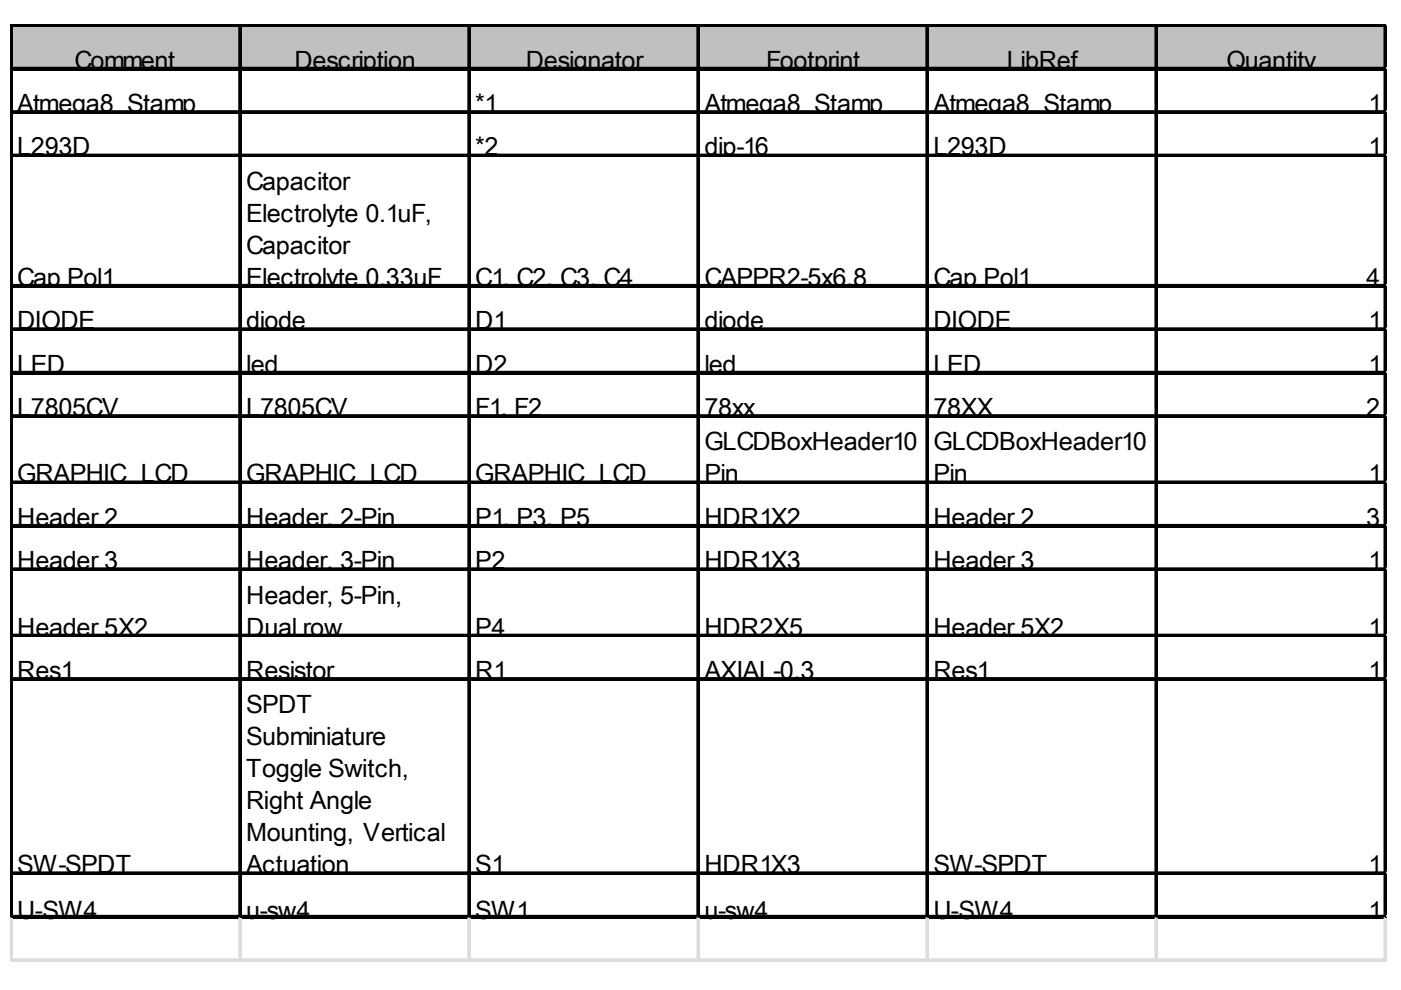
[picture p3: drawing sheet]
<svg xmlns="http://www.w3.org/2000/svg" width="297mm" height="210mm" viewBox="0 0 297 210" stroke-linecap="round" stroke-linejoin="round" font-family="sans-serif">
<defs><g id="words">
<g font-size="5.3">
<text x="15.8" y="14.5">Comment</text>
<text x="62.4" y="14.5">Description</text>
<text x="111.5" y="14.5">Designator</text>
<text x="162.5" y="14.5">Footprint</text>
<text x="213.4" y="14.5">LibRef</text>
<text x="260.1" y="14.5">Quantity</text>
<text x="3.7" y="23.8">Atmega8_Stamp</text>
<text x="100.8" y="23.8">*1</text>
<text x="149.3" y="23.8">Atmega8_Stamp</text>
<text x="197.9" y="23.8">Atmega8_Stamp</text>
<text x="290.2" y="23.8">1</text>
<text x="3.7" y="33">L293D</text>
<text x="100.8" y="33">*2</text>
<text x="149.3" y="33">dip-16</text>
<text x="197.9" y="33">L293D</text>
<text x="290.2" y="33">1</text>
<text x="52.2" y="40.2">Capacitor</text>
<text x="52.2" y="47">Electrolyte 0.1uF,</text>
<text x="52.2" y="53.8">Capacitor</text>
<text x="3.7" y="60.6">Cap Pol1</text>
<text x="52.2" y="60.6">Electrolyte 0.33uF</text>
<text x="100.8" y="60.6">C1, C2, C3, C4</text>
<text x="149.3" y="60.6">CAPPR2-5x6.8</text>
<text x="197.9" y="60.6">Cap Pol1</text>
<text x="289.7" y="60.6">4</text>
<text x="3.7" y="69.8">DIODE</text>
<text x="52.2" y="69.8">diode</text>
<text x="100.8" y="69.8">D1</text>
<text x="149.3" y="69.8">diode</text>
<text x="197.9" y="69.8">DIODE</text>
<text x="290.2" y="69.8">1</text>
<text x="3.7" y="79">LED</text>
<text x="52.2" y="79">led</text>
<text x="100.8" y="79">D2</text>
<text x="149.3" y="79">led</text>
<text x="197.9" y="79">LED</text>
<text x="290.2" y="79">1</text>
<text x="3.7" y="88.2">L7805CV</text>
<text x="52.2" y="88.2">L7805CV</text>
<text x="100.8" y="88.2">F1, F2</text>
<text x="149.3" y="88.2">78xx</text>
<text x="197.9" y="88.2">78XX</text>
<text x="289.7" y="88.2">2</text>
<text x="149.3" y="95.5">GLCDBoxHeader10</text>
<text x="197.9" y="95.5">GLCDBoxHeader10</text>
<text x="3.7" y="102.3">GRAPHIC_LCD</text>
<text x="52.2" y="102.3">GRAPHIC_LCD</text>
<text x="100.8" y="102.3">GRAPHIC_LCD</text>
<text x="149.3" y="102.3">Pin</text>
<text x="197.9" y="102.3">Pin</text>
<text x="290.2" y="102.3">1</text>
<text x="3.7" y="111.5">Header 2</text>
<text x="52.2" y="111.5">Header, 2-Pin</text>
<text x="100.8" y="111.5">P1, P3, P5</text>
<text x="149.3" y="111.5">HDR1X2</text>
<text x="197.9" y="111.5">Header 2</text>
<text x="289.7" y="111.5">3</text>
<text x="3.7" y="120.7">Header 3</text>
<text x="52.2" y="120.7">Header, 3-Pin</text>
<text x="100.8" y="120.7">P2</text>
<text x="149.3" y="120.7">HDR1X3</text>
<text x="197.9" y="120.7">Header 3</text>
<text x="290.2" y="120.7">1</text>
<text x="52.2" y="128">Header, 5-Pin,</text>
<text x="3.7" y="134.7">Header 5X2</text>
<text x="52.2" y="134.7">Dual row</text>
<text x="100.8" y="134.7">P4</text>
<text x="149.3" y="134.7">HDR2X5</text>
<text x="197.9" y="134.7">Header 5X2</text>
<text x="290.2" y="134.7">1</text>
<text x="3.7" y="144">Res1</text>
<text x="52.2" y="144">Resistor</text>
<text x="100.8" y="144">R1</text>
<text x="149.3" y="144">AXIAL-0.3</text>
<text x="197.9" y="144">Res1</text>
<text x="290.2" y="144">1</text>
<text x="52.2" y="151.2">SPDT</text>
<text x="52.2" y="158">Subminiature</text>
<text x="52.2" y="164.8">Toggle Switch,</text>
<text x="52.2" y="171.6">Right Angle</text>
<text x="52.2" y="178.4">Mounting, Vertical</text>
<text x="3.7" y="185.1">SW-SPDT</text>
<text x="52.2" y="185.1">Actuation</text>
<text x="100.8" y="185.1">S1</text>
<text x="149.3" y="185.1">HDR1X3</text>
<text x="197.9" y="185.1">SW-SPDT</text>
<text x="290.2" y="185.1">1</text>
<text x="3.7" y="194.8">U-SW4</text>
<text x="52.2" y="194.8">u-sw4</text>
<text x="100.8" y="194.8">SW1</text>
<text x="149.3" y="194.8">u-sw4</text>
<text x="197.9" y="194.8">U-SW4</text>
<text x="290.2" y="194.8">1</text>
</g>
</g></defs>
<path d="M2.6 5.6h291.5v9.3h-291.5z" fill="#c0c0c0"/>
<g fill="none" stroke="#000" stroke-width=".49">
<path d="M2.2 5.2v189.5M2.7 5.2h291.4M2.7 14.4h291.4M50.8 5.7v189M99.3 5.7v189M147.9 5.7v189M196.4 5.7v189M245 5.7v189M293.6 5.7v189M2.7 23.6h291.4M2.7 32.8h291.4M2.7 60.4h291.4"/>
<path d="M2.7 69.6h291.4M2.7 78.9h291.4M2.7 88.1h291.4M2.7 102.1h291.4M2.7 111.3h291.4M2.7 120.5h291.4M2.7 134.6h291.4M2.7 143.8h291.4M2.7 185h291.4M2.7 194.2h291.4"/>
</g>
<g fill="#000">
<path d="M2.2 5.2h.5v189.5h-.5zM2.7 5.2h291.4v.5h-291.4zM2.7 14.4h291.4v.5h-291.4zM50.8 5.7h.4v189h-.4zM99.3 5.7h.5v189h-.5zM147.9 5.7h.5v189h-.5zM196.4 5.7h.5v189h-.5zM245 5.7h.5v189h-.5zM293.6 5.7h.5v189h-.5zM2.7 23.6h291.4v.5h-291.4zM2.7 32.8h291.4v.5h-291.4zM2.7 60.4h291.4v.5h-291.4z"/>
<path d="M2.7 69.6h291.4v.5h-291.4zM2.7 78.9h291.4v.4h-291.4zM2.7 88.1h291.4v.4h-291.4zM2.7 102.1h291.4v.5h-291.4zM2.7 111.3h291.4v.5h-291.4zM2.7 120.5h291.4v.5h-291.4zM2.7 134.6h291.4v.5h-291.4zM2.7 143.8h291.4v.5h-291.4zM2.7 185h291.4v.5h-291.4zM2.7 194.2h291.4v.5h-291.4z"/>
</g>
<path d="M2.2 194.7v9.2" fill="none" stroke="#dadcdd" stroke-width=".49"/>
<path d="M2.2 194.7h.5v9.2h-.5z" fill="#dadcdd"/>
<path d="M50.8 194.7v9.2" fill="none" stroke="#dadcdd" stroke-width=".49"/>
<path d="M50.8 194.7h.4v9.2h-.4z" fill="#dadcdd"/>
<path d="M99.3 194.7v9.2" fill="none" stroke="#dadcdd" stroke-width=".49"/>
<path d="M99.3 194.7h.5v9.2h-.5z" fill="#dadcdd"/>
<path d="M147.9 194.7v9.2" fill="none" stroke="#dadcdd" stroke-width=".49"/>
<path d="M147.9 194.7h.5v9.2h-.5z" fill="#dadcdd"/>
<path d="M196.4 194.7v9.2" fill="none" stroke="#dadcdd" stroke-width=".49"/>
<path d="M196.4 194.7h.5v9.2h-.5z" fill="#dadcdd"/>
<path d="M245 194.7v9.2" fill="none" stroke="#dadcdd" stroke-width=".49"/>
<path d="M245 194.7h.5v9.2h-.5z" fill="#dadcdd"/>
<path d="M293.6 194.7v9.2" fill="none" stroke="#dadcdd" stroke-width=".49"/>
<path d="M293.6 194.7h.5v9.2h-.5z" fill="#dadcdd"/>
<path d="M294.1 5.2h.1" fill="none" stroke="#dadcdd" stroke-width=".49"/>
<path d="M294.1 5.2v.5z" fill="#dadcdd"/>
<path d="M294.1 14.4h.1" fill="none" stroke="#dadcdd" stroke-width=".49"/>
<path d="M294.1 14.4v.5z" fill="#dadcdd"/>
<path d="M294.1 23.6h.1" fill="none" stroke="#dadcdd" stroke-width=".49"/>
<path d="M294.1 23.6v.5z" fill="#dadcdd"/>
<path d="M294.1 32.8h.1" fill="none" stroke="#dadcdd" stroke-width=".49"/>
<path d="M294.1 32.8v.5z" fill="#dadcdd"/>
<path d="M294.1 60.4h.1" fill="none" stroke="#dadcdd" stroke-width=".49"/>
<path d="M294.1 60.4v.5z" fill="#dadcdd"/>
<path d="M294.1 69.6h.1" fill="none" stroke="#dadcdd" stroke-width=".49"/>
<path d="M294.1 69.6v.5z" fill="#dadcdd"/>
<path d="M294.1 78.9h.1" fill="none" stroke="#dadcdd" stroke-width=".49"/>
<path d="M294.1 78.9v.4z" fill="#dadcdd"/>
<path d="M294.1 88.1h.1" fill="none" stroke="#dadcdd" stroke-width=".49"/>
<path d="M294.1 88.1v.4z" fill="#dadcdd"/>
<path d="M294.1 102.1h.1" fill="none" stroke="#dadcdd" stroke-width=".49"/>
<path d="M294.1 102.1v.5z" fill="#dadcdd"/>
<path d="M294.1 111.3h.1" fill="none" stroke="#dadcdd" stroke-width=".49"/>
<path d="M294.1 111.3v.5z" fill="#dadcdd"/>
<path d="M294.1 120.5h.1" fill="none" stroke="#dadcdd" stroke-width=".49"/>
<path d="M294.1 120.5v.5z" fill="#dadcdd"/>
<path d="M294.1 134.6h.1" fill="none" stroke="#dadcdd" stroke-width=".49"/>
<path d="M294.1 134.6v.5z" fill="#dadcdd"/>
<path d="M294.1 143.8h.1" fill="none" stroke="#dadcdd" stroke-width=".49"/>
<path d="M294.1 143.8v.5z" fill="#dadcdd"/>
<path d="M294.1 185h.1" fill="none" stroke="#dadcdd" stroke-width=".49"/>
<path d="M294.1 185v.5z" fill="#dadcdd"/>
<path d="M294.1 194.2h.1" fill="none" stroke="#dadcdd" stroke-width=".49"/>
<path d="M294.1 194.2v.5z" fill="#dadcdd"/>
<path d="M2.2 203.4h291.9" fill="none" stroke="#dadcdd" stroke-width=".49"/>
<path d="M2.2 203.4h291.9v.5h-291.9z" fill="#dadcdd"/>
<use href="#words"/>
</svg>
